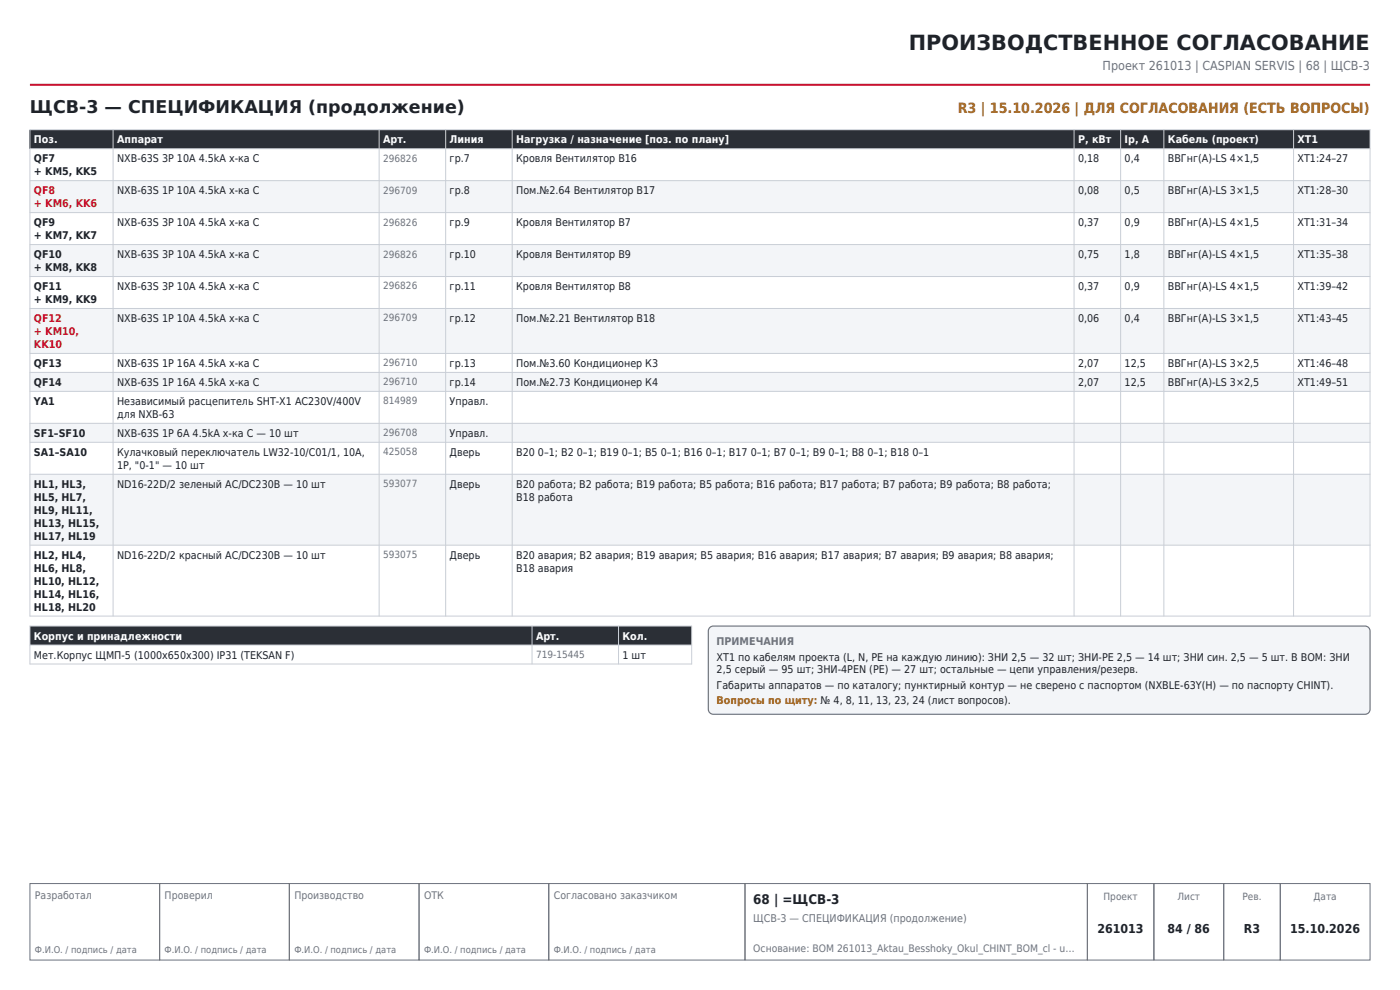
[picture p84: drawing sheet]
<svg xmlns="http://www.w3.org/2000/svg" width="297mm" height="210mm" viewBox="0 0 297 210" stroke-linecap="round" stroke-linejoin="round" font-family="sans-serif">
<defs><g id="words">
<text font-size="4.4" fill="#1f2329" x="192.8" y="10.6">ПРОИЗВОДСТВЕННОЕ СОГЛАСОВАНИЕ</text>
<text font-size="3.7" fill="#1f2329" x="6.3" y="24">ЩСВ-3 — СПЕЦИФИКАЦИЯ (продолжение)</text>
<text font-size="3" fill="#b26b00" x="203.2" y="24">R3 | 15.10.2026 | ДЛЯ СОГЛАСОВАНИЯ (ЕСТЬ ВОПРОСЫ)</text>
<text font-size="2.8" fill="#1f2329" x="159.8" y="191.7">68 | =ЩСВ-3</text>
<text font-size="2.6" fill="#6b7280" x="233.9" y="14.8">Проект 261013 | CASPIAN SERVIS | 68 | ЩСВ-3</text>
<g font-size="2.6" fill="#1f2329">
<text x="232.8" y="198">261013</text>
<text x="247.7" y="198">84 / 86</text>
<text x="263.9" y="198">R3</text>
<text x="273.7" y="198">15.10.2026</text>
</g>
<g font-size="2.3" fill="#fff">
<text x="7.2" y="30.4">Поз.</text>
<text x="24.8" y="30.4">Аппарат</text>
<text x="81.3" y="30.4">Арт.</text>
<text x="95.4" y="30.4">Линия</text>
<text x="109.5" y="30.4">Нагрузка / назначение [поз. по плану]</text>
<text x="228.7" y="30.4">P, кВт</text>
<text x="238.6" y="30.4">Iр, А</text>
<text x="247.8" y="30.4">Кабель (проект)</text>
<text x="275.3" y="30.4">XT1</text>
<text x="7.2" y="135.7">Корпус и принадлежности</text>
<text x="113.7" y="135.7">Арт.</text>
<text x="132.1" y="135.7">Кол.</text>
</g>
<g font-size="2.3" fill="#1f2329">
<text x="7.2" y="34.4">QF7</text>
<text x="24.8" y="34.4">NXB-63S 3P 10А 4.5kA х-ка C</text>
<text x="95.4" y="34.4">гр.7</text>
<text x="109.5" y="34.4">Кровля Вентилятор В16</text>
<text x="228.7" y="34.4">0,18</text>
<text x="238.6" y="34.4">0,4</text>
<text x="247.8" y="34.4">ВВГнг(А)-LS 4×1,5</text>
<text x="275.3" y="34.4">XT1:24–27</text>
<text x="7.2" y="37.2">+ KM5, KK5</text>
<text x="24.8" y="41.2">NXB-63S 1P 10А 4.5kA х-ка C</text>
<text x="95.4" y="41.2">гр.8</text>
<text x="109.5" y="41.2">Пом.№2.64 Вентилятор В17</text>
<text x="228.7" y="41.2">0,08</text>
<text x="238.6" y="41.2">0,5</text>
<text x="247.8" y="41.2">ВВГнг(А)-LS 3×1,5</text>
<text x="275.3" y="41.2">XT1:28–30</text>
<text x="7.2" y="48">QF9</text>
<text x="24.8" y="48">NXB-63S 3P 10А 4.5kA х-ка C</text>
<text x="95.4" y="48">гр.9</text>
<text x="109.5" y="48">Кровля Вентилятор В7</text>
<text x="228.7" y="48">0,37</text>
<text x="238.6" y="48">0,9</text>
<text x="247.8" y="48">ВВГнг(А)-LS 4×1,5</text>
<text x="275.3" y="48">XT1:31–34</text>
<text x="7.2" y="50.7">+ KM7, KK7</text>
<text x="7.2" y="54.8">QF10</text>
<text x="7.2" y="57.5">+ KM8, KK8</text>
<text x="24.8" y="54.8">NXB-63S 3P 10А 4.5kA х-ка C</text>
<text x="95.4" y="54.8">гр.10</text>
<text x="109.5" y="54.8">Кровля Вентилятор В9</text>
<text x="228.7" y="54.8">0,75</text>
<text x="238.6" y="54.8">1,8</text>
<text x="247.8" y="54.8">ВВГнг(А)-LS 4×1,5</text>
<text x="275.3" y="54.8">XT1:35–38</text>
<text x="7.2" y="61.5">QF11</text>
<text x="7.2" y="64.3">+ KM9, KK9</text>
<text x="24.8" y="61.5">NXB-63S 3P 10А 4.5kA х-ка C</text>
<text x="95.4" y="61.5">гр.11</text>
<text x="109.5" y="61.5">Кровля Вентилятор В8</text>
<text x="228.7" y="61.5">0,37</text>
<text x="238.6" y="61.5">0,9</text>
<text x="247.8" y="61.5">ВВГнг(А)-LS 4×1,5</text>
<text x="275.3" y="61.5">XT1:39–42</text>
<text x="24.8" y="68.3">NXB-63S 1P 10А 4.5kA х-ка C</text>
<text x="95.4" y="68.3">гр.12</text>
<text x="109.5" y="68.3">Пом.№2.21 Вентилятор В18</text>
<text x="228.7" y="68.3">0,06</text>
<text x="238.6" y="68.3">0,4</text>
<text x="247.8" y="68.3">ВВГнг(А)-LS 3×1,5</text>
<text x="275.3" y="68.3">XT1:43–45</text>
<text x="7.2" y="77.9">QF13</text>
<text x="24.8" y="77.9">NXB-63S 1P 16А 4.5kA х-ка C</text>
<text x="95.4" y="77.9">гр.13</text>
<text x="109.5" y="77.9">Пом.№3.60 Кондиционер К3</text>
<text x="228.7" y="77.9">2,07</text>
<text x="238.6" y="77.9">12,5</text>
<text x="247.8" y="77.9">ВВГнг(А)-LS 3×2,5</text>
<text x="275.3" y="77.9">XT1:46–48</text>
<text x="7.2" y="81.9">QF14</text>
<text x="24.8" y="81.9">NXB-63S 1P 16А 4.5kA х-ка C</text>
<text x="95.4" y="81.9">гр.14</text>
<text x="109.5" y="81.9">Пом.№2.73 Кондиционер К4</text>
<text x="228.7" y="81.9">2,07</text>
<text x="238.6" y="81.9">12,5</text>
<text x="247.8" y="81.9">ВВГнг(А)-LS 3×2,5</text>
<text x="275.3" y="81.9">XT1:49–51</text>
<text x="7.2" y="85.9">YA1</text>
<text x="24.8" y="85.9">Независимый расцепитель SHT-X1 AC230V/400V</text>
<text x="24.8" y="88.7">для NXB-63</text>
<text x="95.4" y="85.9">Управл.</text>
<text x="7.2" y="92.7">SF1–SF10</text>
<text x="24.8" y="92.7">NXB-63S 1P 6А 4.5kA х-ка C — 10 шт</text>
<text x="95.4" y="92.7">Управл.</text>
<text x="7.2" y="96.7">SA1–SA10</text>
<text x="24.8" y="96.7">Кулачковый переключатель LW32-10/C01/1, 10А,</text>
<text x="24.8" y="99.5">1Р, &quot;0-1&quot; — 10 шт</text>
<text x="95.4" y="96.7">Дверь</text>
<text x="109.5" y="96.7">В20 0–1; В2 0–1; В19 0–1; В5 0–1; В16 0–1; В17 0–1; В7 0–1; В9 0–1; В8 0–1; В18 0–1</text>
<text x="7.2" y="103.5">HL1, HL3,</text>
<text x="7.2" y="106.2">HL5, HL7,</text>
<text x="24.8" y="103.5">ND16-22D/2 зеленый AC/DC230В — 10 шт</text>
<text x="95.4" y="103.5">Дверь</text>
<text x="109.5" y="103.5">В20 работа; В2 работа; В19 работа; В5 работа; В16 работа; В17 работа; В7 работа; В9 работа; В8 работа;</text>
<text x="109.5" y="106.2">В18 работа</text>
<text x="7.2" y="109">HL9, HL11,</text>
<text x="7.2" y="111.8">HL13, HL15,</text>
<text x="7.2" y="114.5">HL17, HL19</text>
<text x="7.2" y="118.5">HL2, HL4,</text>
<text x="24.8" y="118.5">ND16-22D/2 красный AC/DC230В — 10 шт</text>
<text x="95.4" y="118.5">Дверь</text>
<text x="109.5" y="118.5">В20 авария; В2 авария; В19 авария; В5 авария; В16 авария; В17 авария; В7 авария; В9 авария; В8 авария;</text>
<text x="7.2" y="121.3">HL6, HL8,</text>
<text x="7.2" y="124">HL10, HL12,</text>
<text x="109.5" y="121.3">В18 авария</text>
<text x="7.2" y="126.8">HL14, HL16,</text>
<text x="7.2" y="129.6">HL18, HL20</text>
<text x="7.2" y="139.7">Мет.Корпус ЩМП-5 (1000x650x300) IP31 (TEKSAN F)</text>
<text x="132.1" y="139.7">1 шт</text>
<text x="152" y="140.1">XT1 по кабелям проекта (L, N, PE на каждую линию): ЗНИ 2,5 — 32 шт; ЗНИ-PE 2,5 — 14 шт; ЗНИ син. 2,5 — 5 шт. В BOM: ЗНИ</text>
<text x="152" y="142.9">2,5 серый — 95 шт; ЗНИ-4PEN (PE) — 27 шт; остальные — цепи управления/резерв.</text>
<text x="152" y="146.1">Габариты аппаратов — по каталогу; пунктирный контур — не сверено с паспортом (NXBLE-63Y(H) — по паспорту CHINT).</text>
</g>
<g font-size="2.3" fill="#c8102e">
<text x="7.2" y="41.2">QF8</text>
<text x="7.2" y="44">+ KM6, KK6</text>
<text x="7.2" y="68.3">QF12</text>
<text x="7.2" y="71.1">+ KM10,</text>
<text x="7.2" y="73.8">KK10</text>
</g>
<g font-size="2.3" fill="#6b7280">
<text x="152" y="136.8">ПРИМЕЧАНИЯ</text>
<text x="159.8" y="195.5">ЩСВ-3 — СПЕЦИФИКАЦИЯ (продолжение)</text>
</g>
<text font-size="2.3" fill="#b26b00" x="152" y="149.4">Вопросы по щиту: № 4, 8, 11, 13, 23, 24 (лист вопросов).</text>
<g font-size="2.2" fill="#6b7280">
<text x="7.4" y="190.6">Разработал</text>
<text x="34.9" y="190.6">Проверил</text>
<text x="62.4" y="190.6">Производство</text>
<text x="90" y="190.6">ОТК</text>
<text x="117.5" y="190.6">Согласовано заказчиком</text>
<text x="159.8" y="201.9">Основание: BOM 261013_Aktau_Besshoky_Okul_CHINT_BOM_cl - u…</text>
</g>
<g font-size="2.1" fill="#6b7280">
<text x="81.3" y="34.3">296826</text>
<text x="81.3" y="41.1">296709</text>
<text x="81.3" y="47.9">296826</text>
<text x="81.3" y="54.6">296826</text>
<text x="81.3" y="61.4">296826</text>
<text x="81.3" y="68.2">296709</text>
<text x="81.3" y="77.7">296710</text>
<text x="81.3" y="81.7">296710</text>
<text x="81.3" y="85.8">814989</text>
<text x="81.3" y="92.5">296708</text>
<text x="81.3" y="96.6">425058</text>
<text x="81.3" y="103.4">593077</text>
<text x="81.3" y="118.4">593075</text>
<text x="113.7" y="139.7">719-15445</text>
<text x="234.1" y="190.9">Проект</text>
<text x="249.8" y="190.9">Лист</text>
<text x="263.6" y="190.9">Рев.</text>
<text x="278.7" y="190.9">Дата</text>
</g>
<g font-size="2" fill="#6b7280">
<text x="7.4" y="202.2">Ф.И.О. / подпись / дата</text>
<text x="34.9" y="202.2">Ф.И.О. / подпись / дата</text>
<text x="62.4" y="202.2">Ф.И.О. / подпись / дата</text>
<text x="90" y="202.2">Ф.И.О. / подпись / дата</text>
<text x="117.5" y="202.2">Ф.И.О. / подпись / дата</text>
</g>
</g></defs>
<path d="M6.3 18h284.4" fill="none" stroke="#c8102e" stroke-width=".42"/>
<path d="M6.3 187.4h27.6v16.2h-27.6zM33.9 187.4h27.5v16.2h-27.5zM61.4 187.4h27.5v16.2h-27.5zM88.9 187.4h27.5v16.2h-27.5zM116.4 187.4h41.6v16.2h-41.6zM158 187.4h72.7v16.2h-72.7zM230.7 187.4h14.1v16.2h-14.1zM244.8 187.4h14.8v16.2h-14.8zM259.6 187.4h12v16.2h-12zM271.6 187.4h19.1v16.2h-19.1z" fill="none" stroke="#6b7280" stroke-width=".21"/>
<path d="M6.3 27.5h284.4v4h-284.4z" fill-rule="evenodd" fill="#2b2f36"/>
<g fill="#f3f5f8">
<path d="M6.3 38.3h284.4v6.8h-284.4z" fill-rule="evenodd"/>
<path d="M6.3 51.9h284.4v6.8h-284.4z" fill-rule="evenodd"/>
<path d="M6.3 65.4h284.4v9.6h-284.4z" fill-rule="evenodd"/>
<path d="M6.3 79h284.4v4h-284.4z" fill-rule="evenodd"/>
<path d="M6.3 89.8h284.4v4h-284.4z" fill-rule="evenodd"/>
<path d="M6.3 100.6h284.4v15h-284.4z" fill-rule="evenodd"/>
</g>
<g fill="none" stroke="#c9ced6" stroke-width=".21">
<path d="M6.3 27.5h284.4v103.2h-284.4zM6.3 31.5h284.4M6.3 38.3h284.4M24 27.5v103.2M80.4 27.5v103.2M94.5 27.5v103.2M108.7 27.5v103.2M227.9 27.5v103.2M237.7 27.5v103.2M246.9 27.5v103.2M274.4 27.5v103.2M6.3 45.1h284.4"/>
<path d="M6.3 51.9h284.4M6.3 58.7h284.4M6.3 65.4h284.4M6.3 75h284.4M6.3 79h284.4M6.3 83h284.4M6.3 89.8h284.4M6.3 93.8h284.4M6.3 100.6h284.4M6.3 115.6h284.4"/>
</g>
<path d="M6.3 132.8h140.4v4h-140.4z" fill-rule="evenodd" fill="#2b2f36"/>
<path d="M6.3 132.8h140.4v8.1h-140.4zM6.3 136.8h140.4M112.9 132.8v8.1M131.2 132.8v8.1" fill="none" stroke="#c9ced6" stroke-width=".21"/>
<path d="M150.7 133l.6-.2h138.3a1.06 1.06 0 0 1 1.1 1.1v16.6a1.06 1.06 0 0 1-1.1 1h-138.3a1.06 1.06 0 0 1-1-1v-16.6z" fill-rule="evenodd" fill="#f3f5f8" stroke="#6b7280" stroke-width=".25"/>
<use href="#words"/>
</svg>
